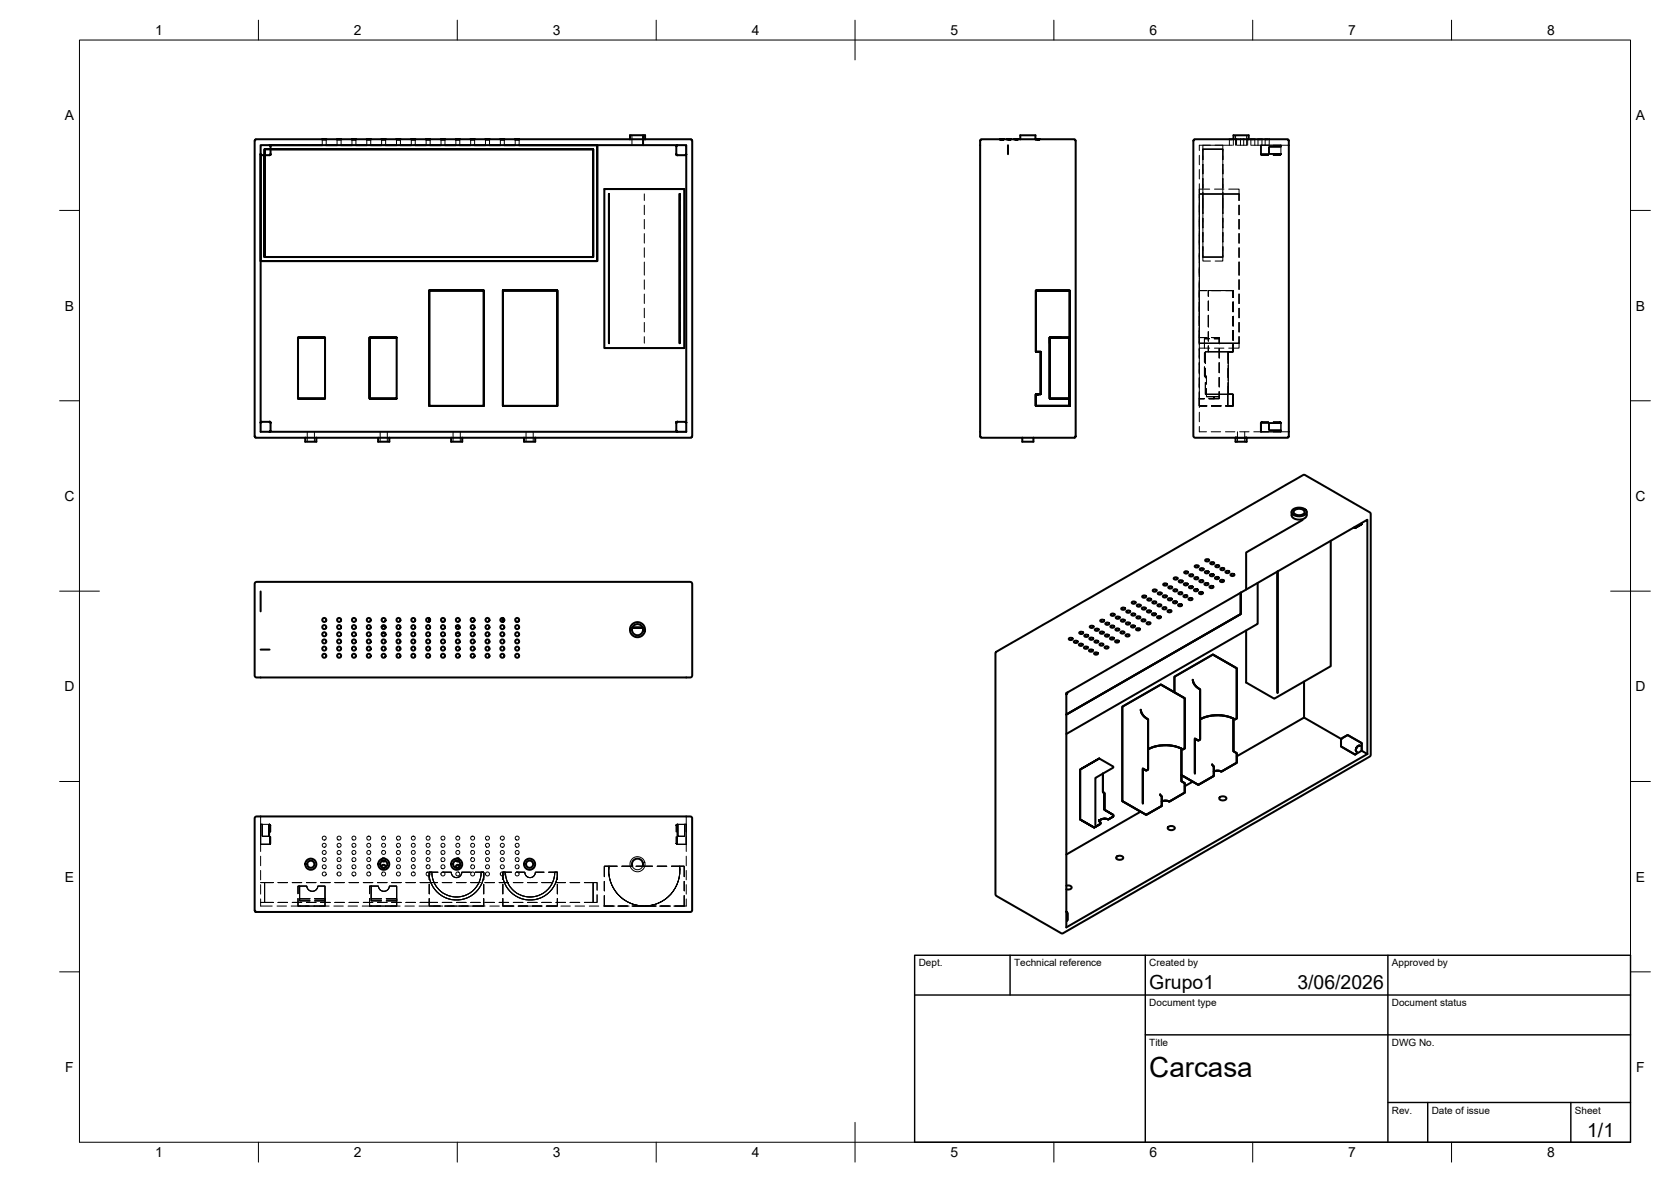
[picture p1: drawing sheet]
<svg xmlns="http://www.w3.org/2000/svg" width="420mm" height="297mm" viewBox="0 0 420 297" stroke-linecap="round" stroke-linejoin="round" font-family="sans-serif">
<defs><g id="words">
<text font-size="7" x="289" y="270.6">Carcasa</text>
<g font-size="4.9">
<text x="289" y="248.5">Grupo1</text>
<text x="326.2" y="248.5">3/06/2026</text>
<text x="399.1" y="285.7">1/1</text>
</g>
<g font-size="3.5">
<text x="39" y="8.8">1</text>
<text x="89" y="8.8">2</text>
<text x="139" y="8.8">3</text>
<text x="189" y="8.8">4</text>
<text x="239" y="8.8">5</text>
<text x="289" y="8.8">6</text>
<text x="339" y="8.8">7</text>
<text x="389" y="8.8">8</text>
<text x="16.3" y="30.2">A</text>
<text x="411.3" y="30.2">A</text>
<text x="16.3" y="78">B</text>
<text x="411.3" y="78">B</text>
<text x="16.2" y="125.9">C</text>
<text x="411.2" y="125.9">C</text>
<text x="16.2" y="173.7">D</text>
<text x="411.2" y="173.7">D</text>
<text x="16.3" y="221.6">E</text>
<text x="411.3" y="221.6">E</text>
<text x="16.4" y="269.4">F</text>
<text x="411.4" y="269.4">F</text>
<text x="39" y="290.8">1</text>
<text x="89" y="290.8">2</text>
<text x="139" y="290.8">3</text>
<text x="189" y="290.8">4</text>
<text x="239" y="290.8">5</text>
<text x="289" y="290.8">6</text>
<text x="339" y="290.8">7</text>
<text x="389" y="290.8">8</text>
</g>
<g font-size="2.5">
<text x="231" y="242.9">Dept.</text>
<text x="255" y="242.9">Technical reference</text>
<text x="289" y="242.9">Created by</text>
<text x="350" y="242.9">Approved by</text>
<text x="289" y="252.8">Document type</text>
<text x="350" y="252.8">Document status</text>
<text x="289" y="262.9">Title</text>
<text x="350" y="262.9">DWG No.</text>
<text x="350" y="279.9">Rev.</text>
<text x="360" y="279.9">Date of issue</text>
<text x="396" y="279.9">Sheet</text>
</g>
</g></defs>
<!-- layer: Visible -->
<g fill="none" stroke="#000" stroke-width=".51">
<path d="M65.5 36.5h107.1v72h-107.1zM65.5 38.7l.3 .3h2M65.5 38.7l.3 .3-.3-.2M67.8 36.5l.2 .2M67.8 36.5l.2 .2v2M67.8 36.5h13.2M67.8 39h.1M68 38.8v.1M68 37.5h81.1v27.1h-82.6v-27.1h82.6v27.1h-82.6v-27.1h82.6v27.1h-82.6v-25.6M68 38.7v.2M68 38.7l-.2 .3M81 35h1"/>
<path d="M81 35h-16.6l-.3 .4-.1 74.1 .2 .4M82 35h2.8M82 36.5h2.8M84.8 35h.9M84.8 35h1M85.7 35h2.8M85.8 36.5h2.7M88.5 35h3.7M88.5 35h1M89.5 36.5h2.7M92.2 35h1M93.2 35h2.7"/>
<path d="M93.2 36.5h2.7M95.9 35h3.8M95.9 35h1.1M97 36.5h2.7M99.7 35h3.7M99.7 35h1M100.7 36.5h2.7M103.4 35h1M104.4 35h2.7M104.4 36.5h2.7M107.1 35h3.8M107.1 35h1.1"/>
<path d="M108.2 36.5h2.7M110.9 35h1M111.9 35h2.7M111.9 36.5h2.7M114.6 35h1M115.6 35h2.7M115.6 36.5h2.7M118.3 35h1M119.3 35h2.8M119.3 36.5h2.8M122.1 35h1M123.1 35h2.7"/>
<path d="M123.1 36.5h2.7M125.8 35h1M126.8 35h2.7M126.8 36.5h2.7M129.5 35h1M130.5 36.5h19.7v29.1h-84.7M130.5 36.5h19.7v29.1h-84.7v-26.9M130.5 35h27.9M150.2 36.5v29.1h-84.7v-26.9M158.4 35v-1h3.8v1M158.4 35h3.8M161.7 34v2.5"/>
<path d="M162.2 35h.1M162.2 35h11.5l.4 .5-.1 74.3-.5 .2h-38.9M170.1 38.8h.1M170.1 38.8l.2 .2M170.1 36.6v.1l.2-.2zM170.2 39h.1M170.3 36.5l-.2 .2v2.1M170.3 39h2l.3-.3-.3 .3M251.4 35h-4.5l-.5 .4v74.2l.5 .4h10.1M251.4 35h1zM251.8 35h1.4M253.2 35h1z"/>
<path d="M253.4 36.5v2.2M254.2 35h-1h3.3M255 35h1zM256.5 35v-1h3.8v1M256.5 35h3.8M260.3 35h.1M260.4 35h1zM261.4 35h-1h9.6l.3 .1 .2 .4-.1 74.1M309.1 35h1.1M309.7 35h-9.2l-.4 .4v74.2l.4 .4h10.2M310.2 35v-1h3.8v1M310.2 35h3.8"/>
<path d="M314 35h1.2M314.5 35h2.4M316.3 35h2.4M318.1 35h5.5l.5 .4v74.2l-.5 .4h-10.1M152 47.5h20M152 47.5h20v40h-20zM153.1 48.7v37.5M170.9 48.7v37.5M107.9 73h13.7v29h-13.7v-29h13.7v29h-13.7zM126.4 73h13.7v29h-13.7v-29h13.7v29h-13.7zM260.5 73h8.5v29h-8.5v-2.9h.5h-.5v2.9h8.5v-29h-8.5v15.4h1.2v10.7h-1.2v2.9h8.5v-15.7v13.9h-5.1v-15.4h5.1v15.4h-5.1v-15.4h2.8h-2.8v15.4h5.1v-15.4h-5.1v15.4h5.1v-13.9v15.7h-8.5v-2.9h1.2v-10.7h-1.2zM81.7 84.8h-6.8v15.4h6.8v-15.4h-6.8v15.4h6.8"/>
<path d="M99.7 84.8h-6.8v15.4h6.8v-15.4h-6.8v15.4h6.8M269 84.8h-5.1v1.5M64.2 109.9h.1zM64.3 109.9l12.5 .1M65.8 106l-.3 .2 .2-.2h2.1M67.8 106h.1M67.8 106l.2 .2M68 106.2v2.1l-.2 .2M68 106.2h.1M76.8 110h2.7M76.8 110v1h2.7v-1M79.5 110h15.6"/>
<path d="M95.1 110v1h2.8v-1M95.1 110h2.8M97.9 110h15.5M113.4 110v1h2.8v-1M113.4 110h2.8M116.2 110h15.6M131.8 110v1h2.8v-1M131.8 110h2.8M170.1 106.2v2.1l.2 .2-.2-.2M170.1 106.1v.1M170.2 106h2.2l.2 .2M170.2 106h.1"/>
<path d="M170.2 106l-.1 .2M172.3 106l.3 .2zM257 110v1h2.8v-1M257 110h2.8M270.2 109.9l-10.4 .1M270.3 109.9h-.1M270.4 109.8l-.1 .1M270.4 109.6v.2zM310.7 110h.4M310.7 110h2.8M310.7 110v1h2.8v-1M313 110h.5"/>
<path d="M317.1 106.3v2.2M325 128.2a2.46 2.46 0 0 1 3.5 .4 1.88 1.88 0 0 1-2.6 1.1l-1-.6a.72 .72 0 0 1 .1-.9zM325.4 128.3a1.76 1.76 0 0 1 2.7 .4 1.61 1.61 0 0 1-2.9 0zM327.5 130.7l-14.2 8.1v9.4M328.5 128.6a1.54 1.54 0 0 1-1.8 2 1.59 1.59 0 0 1-1.9-2M334.6 135.9v31.5l-14.2 8.2-7.1-4.1v-13.1M342.4 131.4l-.1 .4-1.4 .8h-.5h.5l1.5-1-1.5 1h-.5M64.2 146.4l.3-.2h109.2l.4 .5-.1 23.2-.5 .4-109.1-.1-.4-.5v-23zM65.5 148.6v5M96.1 159.1h.7M96.9 157.5l-.4-.2-.5 .2M107.9 155.4v.8z"/>
<path d="M111.2 156.2h.4M114.7 157.4l.6 .1 .3 .3M115.4 159l-.7 .1M118.6 156.2h.5M126.4 155.3l.1 .9zM129.8 156.2h.5M159 157.7h2.6M159 157.7h2.6zM271.4 159l.5-.2a.33 .33 0 0 1 .5 .2 .33 .33 0 0 1-.5 .3l-.4-.1zM272.8 159.6l.2-.1a.33 .33 0 0 1 .5 0 .33 .33 0 0 1-.1 .5h-.1a.34 .34 0 0 1-.5 0 .34 .34 0 0 1 0-.4zM274.1 157.4l.4-.2a.33 .33 0 0 1 .5 .3 .33 .33 0 0 1-.5 .3 .32 .32 0 0 1-.4 0 .32 .32 0 0 1 0-.4zM275.3 158.1l.5-.1a.35 .35 0 0 1 .4 .1 .35 .35 0 0 1-.1 .5 .35 .35 0 0 1-.4-.1l-.4-.1z"/>
<path d="M276.6 158.8l.3-.1a.33 .33 0 0 1 .5 .1 .33 .33 0 0 1-.1 .4l-.1 .1a.38 .38 0 0 1-.5 0 .38 .38 0 0 1-.1-.5zM276.6 155.9l.4-.2a.33 .33 0 0 1 .5 .1 .33 .33 0 0 1-.1 .5h-.5zM277.8 159.6l.5-.2a.33 .33 0 0 1 .5 .3 .33 .33 0 0 1-.5 .3l-.3-.1zM278 156.6l.2-.1a.41 .41 0 0 1 .6-.1 .41 .41 0 0 1 0 .6 .41 .41 0 0 1-.6 0l-.3-.2zM279.3 157.3l.4-.1a.33 .33 0 0 1 .5 .3 .33 .33 0 0 1-.5 .3 .33 .33 0 0 1-.4-.1 .33 .33 0 0 1 0-.4zM279.4 154.3l.3-.1a.33 .33 0 0 1 .5 0 .33 .33 0 0 1-.2 .5l-.1 .1a.36 .36 0 0 1-.4-.1 .36 .36 0 0 1-.1-.4zM280.5 158.1l.5-.2a.36 .36 0 0 1 .4 .4 .36 .36 0 0 1-.6 .2l-.3-.1zM280.6 155.1l.3-.2a.33 .33 0 0 1 .5 .1 .33 .33 0 0 1-.1 .5h-.5zM281.8 158.8l.4-.1a.33 .33 0 0 1 .5 .2 .33 .33 0 0 1-.5 .3 .32 .32 0 0 1-.3 0 .32 .32 0 0 1-.1-.4zM281.8 155.9l.5-.2a.33 .33 0 0 1 .5 .3 .33 .33 0 0 1-.5 .2h-.3zM282 152.8l.4-.1a.35 .35 0 0 1 .5 .1 .35 .35 0 0 1-.1 .5 .35 .35 0 0 1-.5-.1l-.3-.1zM283.1 159.5l.3-.1a.33 .33 0 0 1 .5 0 .33 .33 0 0 1-.1 .5h-.2a.36 .36 0 0 1-.4 0 .36 .36 0 0 1-.1-.4z"/>
<path d="M283.2 156.5l.3-.1a.33 .33 0 0 1 .5 0 .33 .33 0 0 1-.2 .5l-.1 .1a.38 .38 0 0 1-.4-.1 .38 .38 0 0 1-.1-.4zM283.3 153.6l.4-.2a.36 .36 0 0 1 .5 .4 .36 .36 0 0 1-.6 .2l-.3-.2zM284.4 157.3l.2-.1a.41 .41 0 0 1 .6-.1 .41 .41 0 0 1 0 .6 .41 .41 0 0 1-.6 0l-.2-.2zM284.5 154.3l.5-.2a.33 .33 0 0 1 .5 .3 .33 .33 0 0 1-.5 .3 .32 .32 0 0 1-.4 0 .32 .32 0 0 1-.1-.4zM284.6 151.4l.5-.2a.33 .33 0 0 1 .5 .2 .33 .33 0 0 1-.5 .3l-.4-.1zM285.7 158l.5-.1a.35 .35 0 0 1 .4 .1 .35 .35 0 0 1-.1 .5 .35 .35 0 0 1-.5-.1l-.3-.1zM285.8 155l.4-.1a.33 .33 0 0 1 .5 .3 .33 .33 0 0 1-.5 .3 .33 .33 0 0 1-.3-.1 .33 .33 0 0 1-.1-.4zM285.9 152l.4-.1a.33 .33 0 0 1 .5 .3 .33 .33 0 0 1-.5 .3 .33 .33 0 0 1-.3-.1 .33 .33 0 0 1-.1-.4zM287 155.8l.4-.2a.33 .33 0 0 1 .5 .1 .33 .33 0 0 1-.1 .5h-.5zM287.2 152.8l.3-.2a.33 .33 0 0 1 .5 .1 .33 .33 0 0 1-.2 .5h-.2a.32 .32 0 0 1-.4-.1 .32 .32 0 0 1 0-.3zM287.3 149.8l.3-.1a.33 .33 0 0 1 .5 0 .33 .33 0 0 1-.1 .5h-.3a.32 .32 0 0 1-.4 0 .32 .32 0 0 1 0-.4zM288.4 156.5l.1-.1a.41 .41 0 0 1 .6-.1 .41 .41 0 0 1 0 .6 .41 .41 0 0 1-.6 0l-.2-.2z"/>
<path d="M288.4 153.5l.2-.1a.41 .41 0 0 1 .6-.1 .41 .41 0 0 1 0 .6 .41 .41 0 0 1-.6 0l-.2-.2zM288.5 150.6l.5-.2a.33 .33 0 0 1 .5 .3 .33 .33 0 0 1-.5 .2h-.4zM289.7 154.2l.3-.1a.33 .33 0 0 1 .5 0 .33 .33 0 0 1-.1 .5l-.1 .1a.38 .38 0 0 1-.5-.1 .38 .38 0 0 1-.1-.4zM289.8 151.3l.3-.2a.33 .33 0 0 1 .5 0 .33 .33 0 0 1-.1 .5h-.5zM289.9 148.3l.3-.2a.33 .33 0 0 1 .5 .1 .33 .33 0 0 1-.1 .5h-.1a.38 .38 0 0 1-.5 0 .38 .38 0 0 1-.1-.4zM290.9 155l.4-.2a.32 .32 0 0 1 .5 .1 .32 .32 0 0 1-.1 .4h-.6zM291.1 152l.3-.1a.34 .34 0 0 1 .5-.1 .34 .34 0 0 1 0 .5l-.4 .1a.32 .32 0 0 1-.4-.1 .32 .32 0 0 1 0-.3zM291.2 149l.2-.1a.41 .41 0 0 1 .6-.1 .41 .41 0 0 1 0 .6 .41 .41 0 0 1-.6 0l-.3-.2zM292.4 152.7l.4-.1a.33 .33 0 0 1 .5 .3 .33 .33 0 0 1-.5 .2 .33 .33 0 0 1-.4 0 .33 .33 0 0 1 0-.4zM292.4 149.7l.5-.1a.33 .33 0 0 1 .5 .3 .33 .33 0 0 1-.5 .3 .33 .33 0 0 1-.4-.1 .33 .33 0 0 1-.1-.4zM292.5 146.7l.5-.1a.33 .33 0 0 1 .5 .3 .33 .33 0 0 1-.5 .3 .33 .33 0 0 1-.4-.1 .33 .33 0 0 1-.1-.4zM293.6 153.4l.5-.1a.36 .36 0 0 1 .4 .4 .36 .36 0 0 1-.6 .2l-.3-.2z"/>
<path d="M293.7 150.5l.3-.2a.33 .33 0 0 1 .5 .1 .33 .33 0 0 1-.1 .5h-.5zM293.8 147.5l.3-.2a.33 .33 0 0 1 .5 .1 .33 .33 0 0 1-.1 .5h-.3a.31 .31 0 0 1-.3-.1 .31 .31 0 0 1-.1-.3zM294.9 151.3l.5-.2a.33 .33 0 0 1 .5 .2 .33 .33 0 0 1-.5 .3l-.3-.1zM295.1 148.2l.2-.1a.41 .41 0 0 1 .6-.1 .41 .41 0 0 1 0 .7 .41 .41 0 0 1-.6-.1l-.3-.2zM295.2 145.2l.4-.1a.33 .33 0 0 1 .5 .3 .33 .33 0 0 1-.5 .3 .32 .32 0 0 1-.4-.1 .32 .32 0 0 1 0-.4zM296.3 151.9l.4-.1a.33 .33 0 0 1 .5 .3 .33 .33 0 0 1-.5 .3 .33 .33 0 0 1-.4-.1 .33 .33 0 0 1 0-.4zM296.4 148.9l.4-.1a.36 .36 0 0 1 .5 .4 .36 .36 0 0 1-.6 .2l-.3-.2zM296.5 146l.3-.2a.33 .33 0 0 1 .5 .1 .33 .33 0 0 1-.2 .5h-.1a.36 .36 0 0 1-.4 0 .36 .36 0 0 1-.1-.4zM297.6 149.7l.3-.2a.32 .32 0 0 1 .5 .1 .32 .32 0 0 1-.1 .5h-.2a.32 .32 0 0 1-.4 0 .32 .32 0 0 1-.1-.4zM297.7 146.8l.3-.2a.34 .34 0 0 1 .5-.1 .34 .34 0 0 1 0 .5l-.5 .1zM297.8 143.7l.2-.1a.41 .41 0 0 1 .6-.1 .41 .41 0 0 1 0 .6 .41 .41 0 0 1-.6 0l-.2-.2zM299 150.4l.3-.1a.33 .33 0 0 1 .5 .3 .33 .33 0 0 1-.5 .2 .31 .31 0 0 1-.4 0 .31 .31 0 0 1 .1-.4z"/>
<path d="M299 147.4l.4-.1a.33 .33 0 0 1 .5 .3 .33 .33 0 0 1-.5 .3 .33 .33 0 0 1-.3-.1 .33 .33 0 0 1-.1-.4zM299.1 144.4l.4-.1a.35 .35 0 0 1 .5 .2 .35 .35 0 0 1-.1 .4 .35 .35 0 0 1-.5 0l-.3-.2zM300.3 148.2l.3-.2a.33 .33 0 0 1 .5 .1 .33 .33 0 0 1-.2 .5h-.1a.38 .38 0 0 1-.4 0 .38 .38 0 0 1-.1-.4zM300.4 145.2l.3-.2a.33 .33 0 0 1 .5 .1 .33 .33 0 0 1-.1 .5h-.2a.38 .38 0 0 1-.4 0 .38 .38 0 0 1-.1-.4zM300.4 142.2l.4-.1a.33 .33 0 0 1 .5 0 .33 .33 0 0 1-.2 .5h-.5zM301.5 148.9l.2-.1a.41 .41 0 0 1 .6-.1 .41 .41 0 0 1 0 .6 .41 .41 0 0 1-.6 0l-.2-.2zM301.6 146l.5-.2a.33 .33 0 0 1 .5 .2 .33 .33 0 0 1-.5 .3l-.4-.1zM301.7 142.9l.2-.1a.41 .41 0 0 1 .6 0 .41 .41 0 0 1 0 .6 .41 .41 0 0 1-.6-.1l-.2-.2zM302.9 146.6l.4-.1a.33 .33 0 0 1 .5 .3 .33 .33 0 0 1-.5 .3 .33 .33 0 0 1-.3-.1 .33 .33 0 0 1-.1-.4zM303 143.6l.3-.1a.33 .33 0 0 1 .5 0 .33 .33 0 0 1-.1 .5l-.1 .1a.38 .38 0 0 1-.5 0 .38 .38 0 0 1-.1-.5zM303.1 140.7l.3-.2a.33 .33 0 0 1 .5 .1 .33 .33 0 0 1-.1 .5h-.1a.38 .38 0 0 1-.5 0 .38 .38 0 0 1-.1-.4zM304.1 147.4l.4-.2a.33 .33 0 0 1 .5 .1 .33 .33 0 0 1-.1 .5h-.5z"/>
<path d="M304.3 144.4l.4-.2a.36 .36 0 0 1 .5 .4 .36 .36 0 0 1-.6 .2l-.3-.1zM304.3 141.5l.4-.2a.34 .34 0 0 1 .5 0 .34 .34 0 0 1 0 .4l-.5 .1zM305.5 145.1l.2-.1a.41 .41 0 0 1 .6 0 .41 .41 0 0 1 0 .6 .41 .41 0 0 1-.6-.1l-.2-.2zM305.6 142.2l.5-.2a.33 .33 0 0 1 .5 .3 .33 .33 0 0 1-.5 .3l-.4-.1zM306.8 145.9l.3-.2a.33 .33 0 0 1 .5 .1 .33 .33 0 0 1-.1 .4l-.1 .1a.41 .41 0 0 1-.6-.4zM306.9 142.9l.3-.2a.33 .33 0 0 1 .5 .1 .33 .33 0 0 1-.1 .5h-.1a.37 .37 0 0 1-.5 0 .37 .37 0 0 1-.1-.4zM308.2 143.6l.2-.1a.41 .41 0 0 1 .6-.1 .41 .41 0 0 1 0 .6 .41 .41 0 0 1-.6 0l-.3-.2zM309.5 144.3l.4-.1a.35 .35 0 0 1 .4 .1 .35 .35 0 0 1-.1 .5 .35 .35 0 0 1-.4-.1l-.3-.1zM312 148.9v5.4l-43.9 25.3M316.2 146.5v10.3l-48.1 27.7M321.2 143.6v30.5M65.5 163.2h2.3"/>
<path d="M250.5 163.8l77.2-44.5 .4 .1 3.7 2.1 12.6 7.2 .2 .3v61l-77.4 44.6-.4-.1-16.5-9.6v-60.7zM268.1 174.2l75.7-43.6v58.9l-75.7 43.6zM268.3 174.3l-.2 .2M268.4 174l-.2 .4M268.8 160.4l.4-.1a.33 .33 0 0 1 .5 .3 .33 .33 0 0 1-.5 .3 .33 .33 0 0 1-.4-.1 .33 .33 0 0 1 0-.4zM270.1 161.1l.3-.1a.33 .33 0 0 1 .5 0 .33 .33 0 0 1-.2 .6h-.2a.31 .31 0 0 1-.4-.1 .31 .31 0 0 1 0-.4zM271.3 161.9l.2-.1a.41 .41 0 0 1 .6-.1 .41 .41 0 0 1 0 .6 .41 .41 0 0 1-.6 0l-.2-.2zM272.6 162.6l.4-.1a.35 .35 0 0 1 .5 .1 .35 .35 0 0 1-.1 .5 .35 .35 0 0 1-.5-.1l-.3-.1zM273.9 163.4l.3-.2a.33 .33 0 0 1 .5 .1 .33 .33 0 0 1-.1 .5h-.3a.32 .32 0 0 1-.4-.1 .32 .32 0 0 1 0-.3zM274 160.4l.3-.2a.34 .34 0 0 1 .5 0 .34 .34 0 0 1 0 .5l-.4 .1a.31 .31 0 0 1-.4-.1 .31 .31 0 0 1 0-.3zM275.1 164.2l.5-.3a.33 .33 0 0 1 .5 .3 .33 .33 0 0 1-.5 .3l-.4-.1zM275.3 161.1l.4-.1a.33 .33 0 0 1 .5 .2 .33 .33 0 0 1-.5 .3 .32 .32 0 0 1-.4 0 .32 .32 0 0 1 0-.4z"/>
<path d="M276.5 161.8l.3-.1a.33 .33 0 0 1 .5 0 .33 .33 0 0 1-.1 .5h-.1a.38 .38 0 0 1-.4 0 .38 .38 0 0 1-.2-.4zM277.8 162.6l.2-.1a.41 .41 0 0 1 .6-.1 .41 .41 0 0 1 0 .6 .41 .41 0 0 1-.6-.1l-.3-.1zM279.2 160.3l.4-.1a.33 .33 0 0 1 .5 .3 .33 .33 0 0 1-.5 .2 .33 .33 0 0 1-.4 0 .33 .33 0 0 1 0-.4zM280.4 161l.3-.1a.33 .33 0 0 1 .6 0 .33 .33 0 0 1-.2 .5l-.2 .1a.31 .31 0 0 1-.4-.1 .31 .31 0 0 1-.1-.4zM286.8 178.4l.6 1.3 1.3 1.1v12.6l-.5 .2-.8-.4v8.7M291.9 172l6 3.5v12.6l-.5 .2a9.7 9.7 0 0 0-8.7 0 9.7 9.7 0 0 1 8.7 0l.5-.2v-12.6l-6-3.5-9.7 5.6v23.7l6 3.5 3.9-2.3v-2.4l-.4-.4 .4 .4v2.4l-3.9 2.3-6-3.5M299.9 170.8l.5 1.4 1.4 1.1v12.6l-.5 .2-.9-.5v8.8M305 164.5l6 3.4v12.6l-.5 .3a9.7 9.7 0 0 0-8.7 0 9.8 9.8 0 0 1 8.7 0l.5-.3v-12.6l-6-3.4-9.7 5.6v3.9M327.9 171.3v9M271.6 193.4l4.8-2.8-4.8 2.8v12.5l3.5 2.1 1.6-.9v-.4l-.3-.6 .3 .6v.4l-1.6 .9-3.5-2.1zM276.4 190.6l3.5 2v.3l-4.5 2.6v11.9M277.3 194.4v4.7l.4 .2v4.2l2.2 1.3v.4l-1.2 .7a1.86 1.86 0 0 0-2.3 .4"/>
<path d="M277.3 194.4v4.7l.4 .2v4.2l2.2 1.3v.4l-1.2 .7a1.86 1.86 0 0 0-2.3 .4 1.77 1.77 0 0 1 2.3-.4l1.2-.7v-.4l-2.2-1.3v-4.2l-.4-.2zM297.1 188.1v8.2l.8 .5v2.4l-3.9 2.3-.9-.3-1 .2M299.9 196.4l-2 1.2M304.8 192.1l.4 .5v2.4l-3.9 2.2-4.2-2.4M310.1 180.6v8.2l.9 .5v2.4l-3.9 2.2-.9-.2-1 .2M327.9 180.3l-16.9 9.8M327.9 180.3l9.4 5.4M337.3 185.6l1.6-.9 3.4 2 .1 2-1.7 .9-3.5-2zM341.4 187.6a.98 .98 0 0 0-.3 1.3 .98 .98 0 0 1 .8-1.5zM341.9 187.4a.98 .98 0 0 0-.8 1.5M343.8 189.5l-1.4-.8-.1-2-3.4-2-1.4 .8-.3 .5v1.6l3.6 2M96 217.9a.5 .5 0 0 1 .5-.6 .5 .5 0 0 1 .4 .7"/>
<path d="M96.8 216.4l-.3 .1-.4-.1M114.7 216.3l.3 .2h.4M115.6 217.7a.5 .5 0 0 0-.7-.3 .5 .5 0 0 0-.2 .7M159 217.7a1.39 1.39 0 0 1 1.3-1.9 1.39 1.39 0 0 1 1.3 1.9M271.6 205.9l3.5 2.1 1.6-.9v-.4l-.3-.6M280.8 215.3a.99 .99 0 0 1 1.6 .4 .99 .99 0 0 1-.9 .4 .99 .99 0 0 1-.8-.7zM286.8 204l-18.7 10.7M293.7 207.8a.99 .99 0 0 1 1.7 .4 .99 .99 0 0 1-1 .4 .99 .99 0 0 1-.8-.6zM306.7 200.4a1 1 0 0 1 1.6 .4 .99 .99 0 0 1-.9 .4 .99 .99 0 0 1-.8-.7zM64.1 228.9l-.1-23.2 .4-.5h109.1l.5 .3v23.3l-.3 .4h-109.3M64.1 228.9l.1 .2M64.2 229.1h.1"/>
<path d="M64.3 229.1l.1 .1M268.1 222.6a.87 .87 0 0 1 1.3 .6l-.4 .3h-.9M268.1 229.1l.3 .4-.1 1.8M268.1 229.1l.3 .4v1.7l-.3 .2 .3-.2v-1.7z"/>
<circle cx="81.5" cy="155.8" r=".51"/>
<circle cx="81.5" cy="159.4" r=".51"/>
<circle cx="81.5" cy="157.6" r=".51"/>
<circle cx="85.3" cy="155.8" r=".5"/>
<circle cx="85.3" cy="157.6" r=".5"/>
<circle cx="85.3" cy="159.4" r=".5"/>
<circle cx="89" cy="157.6" r=".5"/>
<circle cx="89" cy="155.8" r=".5"/>
<circle cx="89" cy="159.4" r=".5"/>
<circle cx="92.7" cy="159.4" r=".51"/>
<circle cx="92.7" cy="155.8" r=".51"/>
<circle cx="92.7" cy="157.6" r=".51"/>
<circle cx="96.5" cy="155.8" r=".51"/>
<circle cx="96.5" cy="159.4" r=".51"/>
<circle cx="96.5" cy="157.6" r=".51"/>
<circle cx="100.2" cy="157.6" r=".5"/>
<circle cx="100.2" cy="155.8" r=".5"/>
<circle cx="100.2" cy="159.4" r=".5"/>
<circle cx="103.9" cy="155.8" r=".5"/>
<circle cx="103.9" cy="159.4" r=".5"/>
<circle cx="103.9" cy="157.6" r=".5"/>
<circle cx="107.7" cy="155.8" r=".51"/>
<circle cx="107.7" cy="157.6" r=".51"/>
<circle cx="107.7" cy="159.4" r=".51"/>
<circle cx="111.4" cy="157.6" r=".51"/>
<circle cx="111.4" cy="159.4" r=".51"/>
<circle cx="111.4" cy="155.8" r=".51"/>
<circle cx="115.1" cy="157.6" r=".5"/>
<circle cx="115.1" cy="159.4" r=".5"/>
<circle cx="115.1" cy="155.8" r=".5"/>
<circle cx="118.8" cy="159.4" r=".51"/>
<circle cx="118.8" cy="155.8" r=".51"/>
<circle cx="118.8" cy="157.6" r=".51"/>
<circle cx="122.6" cy="159.4" r=".51"/>
<circle cx="122.6" cy="155.8" r=".51"/>
<circle cx="122.6" cy="157.6" r=".51"/>
<circle cx="126.3" cy="155.8" r=".5"/>
<circle cx="126.3" cy="157.6" r=".5"/>
<circle cx="126.3" cy="159.4" r=".5"/>
<circle cx="130" cy="155.8" r=".5"/>
<circle cx="130" cy="159.4" r=".5"/>
<circle cx="130" cy="157.6" r=".5"/>
<circle cx="160.3" cy="158.2" r="1.9"/>
<circle cx="160.3" cy="158.2" r="1.4"/>
<circle cx="81.5" cy="161.2" r=".51"/>
<circle cx="81.5" cy="163" r=".51"/>
<circle cx="81.5" cy="164.8" r=".5"/>
<circle cx="85.3" cy="161.2" r=".5"/>
<circle cx="85.3" cy="163" r=".5"/>
<circle cx="85.3" cy="164.8" r=".49"/>
<circle cx="89" cy="161.2" r=".5"/>
<circle cx="89" cy="163" r=".5"/>
<circle cx="89" cy="164.8" r=".49"/>
<circle cx="92.7" cy="161.2" r=".51"/>
<circle cx="92.7" cy="163" r=".51"/>
<circle cx="92.7" cy="164.8" r=".5"/>
<circle cx="96.5" cy="161.2" r=".51"/>
<circle cx="96.5" cy="163" r=".51"/>
<circle cx="96.5" cy="164.8" r=".5"/>
<circle cx="100.2" cy="161.2" r=".5"/>
<circle cx="100.2" cy="163" r=".5"/>
<circle cx="100.2" cy="164.8" r=".49"/>
<circle cx="103.9" cy="163" r=".5"/>
<circle cx="103.9" cy="161.2" r=".5"/>
<circle cx="103.9" cy="164.8" r=".49"/>
<circle cx="107.7" cy="161.2" r=".51"/>
<circle cx="107.7" cy="163" r=".51"/>
<circle cx="107.7" cy="164.8" r=".5"/>
<circle cx="111.4" cy="161.2" r=".51"/>
<circle cx="111.4" cy="163" r=".51"/>
<circle cx="111.4" cy="164.8" r=".5"/>
<circle cx="115.1" cy="163" r=".5"/>
<circle cx="115.1" cy="161.2" r=".5"/>
<circle cx="115.1" cy="164.8" r=".49"/>
<circle cx="118.8" cy="163" r=".51"/>
<circle cx="118.8" cy="161.2" r=".51"/>
<circle cx="118.9" cy="164.8" r=".5"/>
<circle cx="122.6" cy="161.2" r=".51"/>
<circle cx="122.6" cy="163" r=".51"/>
<circle cx="122.6" cy="164.8" r=".5"/>
<circle cx="126.3" cy="163" r=".5"/>
<circle cx="126.3" cy="161.2" r=".5"/>
<circle cx="126.3" cy="164.8" r=".49"/>
<circle cx="130" cy="161.2" r=".5"/>
<circle cx="130" cy="163" r=".5"/>
<circle cx="130" cy="164.8" r=".49"/>
<circle cx="78.1" cy="217.2" r="1.4"/>
<circle cx="78.2" cy="217.2" r=".9"/>
<circle cx="96.5" cy="217.2" r="1.4"/>
<circle cx="96.5" cy="217.2" r=".9"/>
<circle cx="114.8" cy="217.2" r=".9"/>
<circle cx="114.8" cy="217.2" r="1.4"/>
<circle cx="133.2" cy="217.2" r="1.4"/>
<circle cx="133.2" cy="217.2" r=".9"/>
</g>
<!-- layer: Hidden -->
<g fill="none" stroke="#000" stroke-width=".25">
<path d="M64.1 35.2v.2M64.3 35.1h-.1M65.5 38.7l.3 .3M65.5 38.7l.3 .3zM67.8 39h.1M68 38.9h.1M68 37.5h-1.5v1.5M68 38.7v.2M68 38.7v.1M70.2 36.5h-2.4l.2 .2M71.4 36.5h2.4M75 36.5h2.4"/>
<path d="M81 35v1.5h-2.4M82 36.5h.1M82 35v1.5M84.8 35v1.5h-2.8M85.8 35v1.5h2.7v-1.5M89.5 35v1.5M92.2 35v1.5h-3.3M93.2 35v1.5M95.9 35v1.5h-3M97 35v1.5M99.7 35v1.5h-3.4M100.7 35v1.5h2.7v-1.5"/>
<path d="M104.4 35v1.5M107.1 35v1.5h-3M108.2 35v1.5M110.9 35v1.5h-3.4M111.9 35v1.5h2.7v-1.5M115.6 35v1.5M118.3 35v1.5h-3M119.3 35v1.5M122.1 35v1.5h-3.4M123.1 35v1.5h2.7v-1.5M126.8 35v1.5h2.7v-1.5M130.5 35v1.5"/>
<path d="M158.9 34v2.5M162.2 35h.1M170.1 38.7v.1M170.1 36.6l.2-.1-.2 .2zM170.2 39h.1M170.2 36.5l-.1 .2M172.6 36.5v2.3l-.3 .2M173.8 35.1h.1M174 35.2v.2M300.1 35.2v.2M300.3 35.1h-.1M301.6 39v2.4"/>
<path d="M302.5 37.5h5h-5v2.6M304.4 36.5h-2.8v1.3M305.5 36.5h4.4M309.1 35v1.5M310.1 35v1.5M310.2 35h1.4M310.7 34v2.5M310.9 35v1.5M312.5 35h-.6v1.5M312.7 35v1.5M313.5 34v2.5h-2.4M313.7 35v1.5"/>
<path d="M314.5 35v1.5M314.6 36.5h4.4M315.5 35v1.5M316.3 35v1.5M317.1 38.7h.1M317.1 38.7h5M317.1 36.5h5M317.1 38.7v.2zM317.1 38.7l.2 .3zM317.1 36.5v2.2h1.9M317.1 36.5v2.4l1.9 .1M317.1 36.5v2.2"/>
<path d="M317.2 39h.1M317.2 39h.1zM317.3 39l-.2-.1 1.9 .1M317.3 35v1.5M317.3 39h1.7M318.1 35v1.5M319.1 35v1.5M320.2 36.5h3.9M320.2 39h1.7l.2-.3-.2 .3zM321.8 39l.3-.3zM321.8 39h.1zM321.8 39l.2-.1z"/>
<path d="M321.9 39h-.1M321.9 39h.1M322.1 38.7h.1M322.1 36.5v.4h-3v1.7h3l-.2 .4M322.1 36.5v2.2h-1.9h1.9M322.1 38.6h-3v-1.7h3h-3v1.7h3v.1M322.1 38.6v.1M322.1 36.5v.4M323.8 35.1h.1M324 35.2l.1 .2M153.1 48.7v1.7M153.1 51.6v2.3"/>
<path d="M153.1 55.1v2.4M153.1 58.7v2.4M162 48.7v1.7M162 51.6v2.3M162 55.1v2.4M162 58.7v2.4M171 48.7v1.7M171 51.6v2.3M171 55.1v2.4M171 58.7v2.4M301.6 48.8h10M301.6 58.1v4.4"/>
<path d="M301.6 42.6v2.4M301.6 46.2v56.2M301.6 47.5h2.6M302.5 53.4v11.2h5v-2.6M302.5 48.4v5.3M302.5 48.7v-12.2h5v12.2M302.5 49.9v2.3M305.4 47.5h2.3M307.5 48.4v5.3M307.5 53.4v11.2h-5v-2.6M307.5 49.9v2.3M308.9 47.5h2.7v1.3"/>
<path d="M311.6 48.8h-10v1.6M311.6 48.8v1.6v-1.6h-10v2M311.6 51.6v2.4M311.6 55.1v2.4M311.6 58.7v2.4M153.1 65.9v3.2M153.1 62.3v2.4M153.1 70.3v2.4M153.1 73.9v2.4M153.1 77.5v2.3M162 65.9v3.2M162 62.3v2.4"/>
<path d="M162 70.3v2.4M162 73.9v2.4M162 77.5v2.3M171 65.9v3.2M171 62.3v2.4M171 70.3v2.4M171 73.9v2.4M171 77.5v2.3M301.6 71.2v2.6M301.6 76.5v4.8M301.6 73h1.8h-1.8v1.7M301.6 65.9v3.2"/>
<path d="M302.5 64.1v1.5h1.9M303.8 79.2v3M303.8 75.7v2.3M304.6 73h2.4M307.5 64.1v1.5h-2M308.2 73h1.8v1.7v-1.7h-6.2v1.5M310 75.9v2.4M310 79.5v2.4M311.6 65.9v3.2M311.6 62.3v2.4M311.6 70.3v2.4M311.6 73.9v2.4"/>
<path d="M311.6 77.5v2.3M153.1 84.6v1.6M153.1 81v2.4M162 81v2.4M162 84.6v1.6M171 84.6v1.6M171 81v2.4M301.6 86.3h10M301.6 91v3M301.6 84.8h1.9h-1.9v1.8M301.6 98.5v1.7h1.2h-1.2M301.6 84.6v1.7h10v-1.7v1.7"/>
<path d="M301.6 84.2v2.1h10M301.6 87.5h2.6M302.9 92.2v2.3h.5v2M302.9 88.6v2.4M303.1 96.1v3h5.7v-2.1v2.1h-5.7zM303.1 92.5v2.4M303.4 97.7v2h3.2v-1.3v1.8h-1.3v-.5v.5h1.3v-.5h-3.2zM303.8 83.4v2.3M303.8 86.9v1.5M304.1 85.1h-1.2v2.3M304.7 84.8h1.9v.3M305.3 99.7v.5"/>
<path d="M305.3 85.1h1.3v1.3v-1.3zM305.4 87.5h2.3M306.6 91.2v2.5M306.6 87.6v2.4M306.6 94.9v2.3M308.7 99.1v2.9h1.3v-2.9h-1.2M308.7 99.1v2.9h1.3v-2.9h-1.2h1.2v2.9h-1.3zM308.8 88.4h-5.7v3M308.8 91.7v4.1M308.8 96.1v3h1.2v2.9h-1.8M308.8 92.5v2.4M310 86.6v1.8h-1.2"/>
<path d="M310 86.6v1.8h-1.2v3M310 86.6v1.8h-1.2v2.1v-2.1M310 83.1v2.4M311.6 86.3v1.2h-2.7M311.6 81.1v2.3M64.1 109.6v.2M64.2 109.9h.1M65.8 106l-.3 .2M67.8 106h.1M67.8 108.5l.2-.2zM67.9 106h.1M68 106.2h.1"/>
<path d="M68 108.3l-.2 .2M77.3 108.5v2.5M79.1 108.5v2.5M95.6 108.5v2.5M97.4 108.5v2.5M113.9 108.5v2.5M115.7 108.5v2.5M132.3 108.5v2.5M134.1 108.5v2.5M170.1 108.3l.2 .2h2.3M170.1 106.2h.1M170.1 106.1v.1"/>
<path d="M170.1 106.1h.1M170.2 106h.1M172.3 106l.3 .2zM172.3 106l.3 .2M173.9 109.9h-.1M174 109.6v.2M301.6 100.2v1.8h1.8h-1.8zM301.6 107.2v1.3h1.8M301.6 103.6v2.4M304 100.2h1.3M304.5 108.5h2.4M304.6 102h2.4"/>
<path d="M308.1 108.5h2.4M311.1 108.5v2.5h-.4M311.1 110h1M311.7 108.5h2.4M312.1 110h.9M312.1 110h1.4M313 108.5v2.5h.5M315.3 108.5h3.7h-1.9M317.1 106.3h5M317.1 108.5h5M317.1 106.3l.2-.3-.2 .3v2.2M317.1 106.3h1.9h-1.9v2.2"/>
<path d="M317.1 106.1l.2-.1-.2 .3zM317.2 106h.1M317.3 106l-.2 .3v-.2M317.3 106l-.2 .3M317.3 106h1.7M320.2 106h1.6M321.8 106l.3 .3M321.8 106l.3 .3zM321.8 106l.3 .4h-3v1.7h3h-3v-1.7h3M321.8 106l.3 .4M321.8 106l.3 .3-.2-.3M321.9 106h.1"/>
<path d="M322.1 108.1v.4h-1.9h3.9M322.1 106.4h-3v1.7h3M322.1 108.1v.4v-2.2h-1.9h1.9v2.2M322.1 106.3v.1M322.1 108.1v.4M323.9 109.9h-.1M324.1 109.6l-.1 .2M65.5 210.3v3.7M65.5 205.2v3.9M65.5 207.2v5M65.5 207.2h2.3v1.9v-1.9M65.5 215.2v2.4"/>
<path d="M65.5 218.7v2.4M65.5 207.2h.4M65.5 212.2h2.3M67.6 207.2v3h-1.7v-3v3h1.7v-3h.2M67.6 207.2h.2M67.8 212.2l.1-.1zM67.8 207.2l.2 .2zM67.8 210.3v1.9h-2.3M67.8 207.2v5M67.8 207.2h.1M67.8 212.2h.1M67.8 212.2l.2-.3z"/>
<path d="M67.8 207.2l.2 .2v1.7v-1.7zM67.9 207.2l.1 .2zM68 207.3v.1M68 207.3v.1zM68 207.4l-.4-.2v3h-1.7v-3h-.4v5M68 211.9l-.2 .3zM68 211.9v.2M68 210.3l-.1 1.8 .1-.2M68 210.3l-.1 1.8-2.4 .1M68 211.9v.2zM68 210.3v1.6M96 217.9a.5 .5 0 0 0 .4 .4 .5 .5 0 0 0 .5-.3"/>
<path d="M96.8 216.4a.5 .5 0 0 0 0-.7 .5 .5 0 0 0-.7 0 .5 .5 0 0 0 0 .7M107.9 219.2h2.2h-2.2a6.8 6.8 0 0 0 6.9 7 6.8 6.8 0 0 0 6.8-7h-2.1h2.1a6.8 6.8 0 0 1-6.8 7 6.8 6.8 0 0 1-6.9-7zM111.3 219.2h2.2a1.32 1.32 0 0 0 1.3 1.4 1.32 1.32 0 0 0 1.3-1.4h2.2M114.7 216.3a.5 .5 0 0 1 .2-.7 .5 .5 0 0 1 .7 .2 .5 .5 0 0 1-.2 .7M115.6 217.7a.5 .5 0 0 1-.3 .6 .5 .5 0 0 1-.6-.2M126.4 219.2h2.2h-2.2a6.9 6.9 0 0 0 6.9 7 6.9 6.9 0 0 0 6.8-7h-2.1h2.1a6.9 6.9 0 0 1-6.8 7 6.9 6.9 0 0 1-6.9-7zM129.8 219.2h2.2a1.33 1.33 0 0 0 1.3 1.4 1.33 1.33 0 0 0 1.3-1.4h2.2M153.1 217.7a8.9 8.9 0 0 0 8.9 10 8.9 8.9 0 0 0 8.9-10v.9M153.1 217.7h-1.1v2.6M153.1 217.7a8.9 8.9 0 0 0 8.9 10 8.9 8.9 0 0 0 8.9-10 8.9 8.9 0 0 1-8.9 10 8.9 8.9 0 0 1-8.9-10h2.1M153.1 217.7h2.1M155.2 217.7h-2.1v.9"/>
<path d="M156.4 217.7h2.3M159 217.7a1.38 1.38 0 0 0 1.3 .9 1.38 1.38 0 0 0 1.3-.9M159.9 217.7h4.2M165.2 217.7h2.4M168.8 217.7h3.2v2.6M170 211.9l.3 .3M170 211.9l.2 .2M170 211.9l.2 .2zM170 207.4v1.7M170 210.3v1.6M170.1 212h.1M170.1 207.3l.2-.1-.3 .2"/>
<path d="M170.1 207.3h.1M170.1 207.2l-.1 .2 .3-.2zM170.2 212.1l.1 .1M170.3 207.2l-.3 .2 .4-.2M170.3 207.2v5zM170.3 212.2l-.3-.3 .3 .3h2.3M170.3 212.2v-1.9v1.9h2.3M170.3 207.2h.1M170.3 212.2h2.3M170.4 207.2v3h1.7v-3M170.4 207.2v3h1.7v-3v3h-1.7v-3l-.4 .2M172.1 207.2h.5h-2.3v1.9v-1.9h2.3"/>
<path d="M172.1 207.2h.5M172.6 212.2v-1.9v3.7M172.6 205.2v3.9v-1.9h-.5M172.6 207.2v5M172.6 215.2v2.4M172.6 218.7v2.4M64.1 228.9l.1 .2M64.3 229.1l.1 .1M65.5 226.8h3.2h-2.2v-5v5M65.5 222.3v2.4M65.5 225.9v1.8h3M65.5 221.8h3.2"/>
<path d="M69.7 227.7h2.3M69.9 221.8h2.4M69.9 226.8h2.4M73.2 227.7h2.4M73.5 221.8h2.4M73.5 226.8h2.4M75.3 222.7v3.2h2.6h-2.6v-3.2h1.8a1.4 1.4 0 0 0 1.4 1.3 1.4 1.4 0 0 0 1.4-1.3h1.8v3.2h-2.6h2.6v.5M75.3 225.9v.5h2.6M75.3 222.7h1.8a1.4 1.4 0 0 0 1.4 1.3 1.4 1.4 0 0 0 1.4-1.3h1.8v3.7M75.3 222.7h-.4v1.9M76.8 227.7h2.4M77 221.8h2.4"/>
<path d="M77 226.8h2.4M79.1 225.9h2.6M79.1 226.4h2.6M80.4 227.7h2.4M80.6 221.8h2.4M80.6 226.8h2.4M81.7 225.9v1.8h-6.8v-1.9v1.9h2.8M81.7 225.9v1.8h-2.8M83.9 227.7h2.4M84.2 221.8h2.4M84.2 226.8h2.4M87.5 227.7h2.4"/>
<path d="M87.8 221.8h2.3M87.8 226.8h2.3M91.1 227.7h2.4M91.4 221.8h2.3M91.4 226.8h2.3M93.3 222.7v3.2h2.6h-2.6v-3.2h1.8a1.4 1.4 0 0 0 1.4 1.3 1.4 1.4 0 0 0 1.4-1.3h1.8v3.2h-2.6h2.6v.5M93.3 225.9v.5h2.6M93.3 222.7h1.8a1.4 1.4 0 0 0 1.4 1.3 1.4 1.4 0 0 0 1.4-1.3h1.8v3.7M93.3 222.7h-.4v1.9M94.7 227.7h2.3M94.9 221.8h2.4M94.9 226.8h2.4"/>
<path d="M97.1 225.9h2.6M97.1 226.4h2.6M98.2 227.7h2.4M98.5 221.8h2.4M98.5 226.8h2.4M99.7 225.9v1.8h-6.8v-1.9v1.9h2.8M99.7 225.9v1.8h-2.8M101.8 227.7h2.4M102.1 221.8h2.3M102.1 226.8h2.3M105.4 227.7h2.4M105.6 221.8h4.4"/>
<path d="M105.6 226.8h4.4M107.9 221.1v-1.9h.7a6.2 6.2 0 0 0 6.2 6.2 6.2 6.2 0 0 0 6.2-6.2h.6v1.9M107.9 222.2v2.4M110.6 227.7h-2.7v-1.9v1.9h3.4M111.2 221.8h2.4M111.2 226.8h2.4M111.8 227.7h3.1M112 227.7h5.6M114.8 221.8h2.4M114.8 226.8h2.4M115.4 227.7h2.4M116.1 227.7h5.9"/>
<path d="M118.4 221.8h2.3M118.4 226.8h2.3M118.8 227.7h2.8v-1.9v1.9h-2.6M121.6 222.2v2.4M121.9 221.8h2.4M121.9 226.8h2.4M123.2 227.7h2.3M125.5 221.8h2.4M125.5 226.8h2.4M126.4 221.1v-1.9h.7a6.2 6.2 0 0 0 6.2 6.2 6.2 6.2 0 0 0 6.2-6.2h.6v1.9M126.4 222.2v2.4M129.1 221.8h2.4"/>
<path d="M129.1 226.8h2.4M129.1 227.7h-2.7v-1.9v1.9h2.9M130.3 227.7h2.4M130.5 227.7h5.6M132.7 221.8h2.3M132.7 226.8h2.3M133.9 227.7h2.4M136.2 221.8h2.4M136.2 226.8h2.4M137.3 227.7h2.8v-1.9v1.9h-2.6M139.8 221.8h2.4M139.8 226.8h2.4"/>
<path d="M140.1 222.2v2.4M141 227.7h2.4M143.4 221.8h2.4M143.4 226.8h2.4M144.6 227.7h2.4M146.9 221.8h2.2M148.2 227.7h2.4M149.1 221.8v5M149.1 221.8h1v1.9M149.1 221.8v5h-2.2h2.2M150.1 224.9v1.9h-1M151.7 227.7h2.9"/>
<path d="M152 227.7v-2.6v2.6h2.3M152 221.5v2.4M155.3 227.7h2.9M158.9 227.7h2.5M159.4 227.7h5.2M162.5 227.7h2.5M165.8 227.7h2.8M169.7 227.7h2.3v-2.6v2.6M172 221.5v2.4M172.6 222.3v2.4M172.6 225.9v1.8h-3.2"/>
<circle cx="81.5" cy="219.6" r=".5"/>
<circle cx="81.5" cy="210.6" r=".5"/>
<circle cx="81.5" cy="214.2" r=".5"/>
<circle cx="81.5" cy="216" r=".5"/>
<circle cx="81.5" cy="212.4" r=".5"/>
<circle cx="81.5" cy="217.8" r=".5"/>
<circle cx="85.3" cy="219.6" r=".5"/>
<circle cx="85.3" cy="217.8" r=".5"/>
<circle cx="85.3" cy="212.4" r=".5"/>
<circle cx="85.3" cy="216" r=".5"/>
<circle cx="85.3" cy="214.2" r=".5"/>
<circle cx="85.3" cy="210.6" r=".5"/>
<circle cx="89" cy="212.4" r=".5"/>
<circle cx="89" cy="217.8" r=".5"/>
<circle cx="89" cy="216" r=".5"/>
<circle cx="89" cy="214.2" r=".5"/>
<circle cx="89" cy="210.6" r=".5"/>
<circle cx="89" cy="219.6" r=".5"/>
<circle cx="92.7" cy="214.2" r=".5"/>
<circle cx="92.7" cy="216" r=".5"/>
<circle cx="92.7" cy="212.4" r=".5"/>
<circle cx="92.7" cy="217.8" r=".5"/>
<circle cx="92.7" cy="210.6" r=".5"/>
<circle cx="92.7" cy="219.6" r=".5"/>
<circle cx="96.4" cy="212.4" r=".5"/>
<circle cx="96.4" cy="214.2" r=".5"/>
<circle cx="96.4" cy="219.6" r=".5"/>
<circle cx="96.5" cy="210.6" r=".51"/>
<circle cx="100.2" cy="219.6" r=".5"/>
<circle cx="100.2" cy="214.2" r=".5"/>
<circle cx="100.2" cy="217.8" r=".5"/>
<circle cx="100.2" cy="212.4" r=".5"/>
<circle cx="100.2" cy="216" r=".5"/>
<circle cx="100.2" cy="210.6" r=".5"/>
<circle cx="103.9" cy="216" r=".49"/>
<circle cx="103.9" cy="214.2" r=".49"/>
<circle cx="103.9" cy="217.8" r=".49"/>
<circle cx="103.9" cy="212.4" r=".49"/>
<circle cx="103.9" cy="210.6" r=".5"/>
<circle cx="103.9" cy="219.6" r=".5"/>
<circle cx="107.6" cy="210.6" r=".5"/>
<circle cx="107.6" cy="212.4" r=".5"/>
<circle cx="107.6" cy="216" r=".5"/>
<circle cx="107.6" cy="217.8" r=".5"/>
<circle cx="107.6" cy="214.2" r=".5"/>
<circle cx="107.6" cy="219.6" r=".5"/>
<circle cx="111.4" cy="219.6" r=".5"/>
<circle cx="111.4" cy="217.8" r=".5"/>
<circle cx="111.4" cy="212.4" r=".5"/>
<circle cx="111.4" cy="216" r=".5"/>
<circle cx="111.4" cy="214.2" r=".5"/>
<circle cx="111.4" cy="210.6" r=".5"/>
<circle cx="115.1" cy="214.2" r=".5"/>
<circle cx="115.1" cy="212.4" r=".5"/>
<circle cx="115.1" cy="219.6" r=".51"/>
<circle cx="115.1" cy="210.6" r=".5"/>
<circle cx="118.8" cy="210.6" r=".5"/>
<circle cx="118.8" cy="216" r=".5"/>
<circle cx="118.8" cy="214.2" r=".5"/>
<circle cx="118.8" cy="219.6" r=".5"/>
<circle cx="118.8" cy="212.4" r=".5"/>
<circle cx="118.8" cy="217.8" r=".5"/>
<circle cx="122.6" cy="214.2" r=".5"/>
<circle cx="122.6" cy="217.8" r=".5"/>
<circle cx="122.6" cy="210.6" r=".5"/>
<circle cx="122.6" cy="216" r=".5"/>
<circle cx="122.6" cy="212.4" r=".5"/>
<circle cx="122.6" cy="219.6" r=".5"/>
<circle cx="126.3" cy="210.6" r=".5"/>
<circle cx="126.3" cy="214.2" r=".5"/>
<circle cx="126.3" cy="212.4" r=".5"/>
<circle cx="126.3" cy="219.6" r=".5"/>
<circle cx="126.3" cy="217.8" r=".5"/>
<circle cx="126.3" cy="216" r=".5"/>
<circle cx="130" cy="217.8" r=".5"/>
<circle cx="130" cy="212.4" r=".5"/>
<circle cx="130" cy="219.6" r=".5"/>
<circle cx="130" cy="210.6" r=".5"/>
<circle cx="130" cy="216" r=".5"/>
<circle cx="130" cy="214.2" r=".5"/>
<circle cx="160.3" cy="217.2" r="1.9"/>
</g>
<!-- layer: BORDER -->
<g fill="none" stroke="#000" stroke-width=".25">
<path d="M20 10.1h390v276.9h-390zM65 5.1v5M115 5.1v5M165 5.1v5M215 5.1v10M265 5.1v5M315 5.1v5M365 5.1v5M15 52.9h5M410 52.9h5M15 100.7h5M410 100.7h5"/>
<path d="M15 148.6h10M405 148.6h10M15 196.4h5M410 196.4h5M15 244.2h5M410 244.2h5M65 287v5M115 287v5M165 287v5M215 282.1v9.9M265 287v5M315 287v5"/>
<path d="M365 287v5"/>
</g>
<!-- layer: TITLEBLOCK -->
<path d="M230 240.1h180v46.9h-180zM230 250h180M254 240.1v9.9M288 240.1v46.9M349 240.1v46.9M288 260.1h122M349 277.1h61M359 277.1v9.9M395 277.1v9.9" fill="none" stroke="#000" stroke-width=".36"/>
<use href="#words"/>
</svg>
